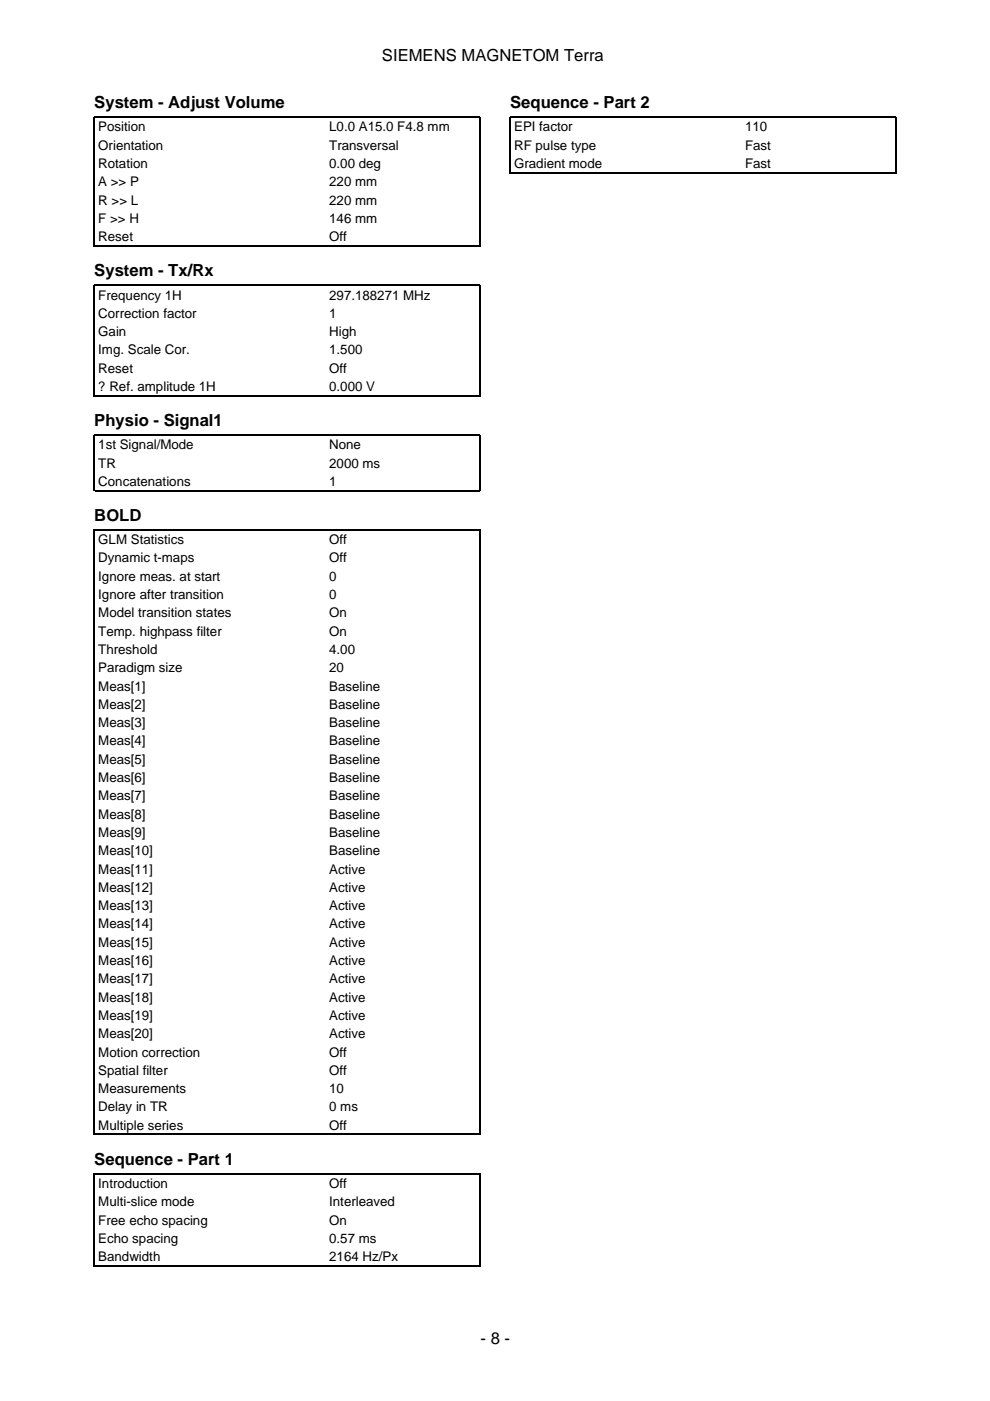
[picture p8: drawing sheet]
<svg xmlns="http://www.w3.org/2000/svg" width="210mm" height="297mm" viewBox="0 0 210 297" stroke-linecap="round" stroke-linejoin="round" font-family="sans-serif">
<defs><g id="words">
<g font-size="3.5">
<text x="81" y="12.9">SIEMENS MAGNETOM Terra</text>
<text x="20" y="22.9">System - Adjust Volume</text>
<text x="108.2" y="22.9">Sequence - Part 2</text>
<text x="20" y="58.6">System - Tx/Rx</text>
<text x="20" y="90.3">Physio - Signal1</text>
<text x="20" y="110.4">BOLD</text>
<text x="20" y="246.9">Sequence - Part 1</text>
<text x="101.9" y="284.9">- 8 -</text>
</g>
<g font-size="2.8">
<text x="20.8" y="27.9">Position</text>
<text x="69.8" y="27.9">L0.0 A15.0 F4.8 mm</text>
<text x="109" y="27.9">EPI factor</text>
<text x="158" y="27.9">110</text>
<text x="20.8" y="31.7">Orientation</text>
<text x="20.8" y="35.6">Rotation</text>
<text x="69.8" y="31.7">Transversal</text>
<text x="69.8" y="35.6">0.00 deg</text>
<text x="109" y="31.7">RF pulse type</text>
<text x="109" y="35.6">Gradient mode</text>
<text x="158" y="31.7">Fast</text>
<text x="158" y="35.6">Fast</text>
<text x="20.8" y="39.5">A &gt;&gt; P</text>
<text x="69.8" y="39.5">220 mm</text>
<text x="20.8" y="43.4">R &gt;&gt; L</text>
<text x="20.8" y="47.3">F &gt;&gt; H</text>
<text x="69.8" y="43.4">220 mm</text>
<text x="69.8" y="47.3">146 mm</text>
<text x="20.8" y="51.2">Reset</text>
<text x="69.8" y="51.2">Off</text>
<text x="20.8" y="63.5">Frequency 1H</text>
<text x="69.8" y="63.5">297.188271 MHz</text>
<text x="20.8" y="67.4">Correction factor</text>
<text x="20.8" y="71.3">Gain</text>
<text x="69.8" y="67.4">1</text>
<text x="69.8" y="71.3">High</text>
<text x="20.8" y="75.1">Img. Scale Cor.</text>
<text x="69.8" y="75.1">1.500</text>
<text x="20.8" y="79">Reset</text>
<text x="20.8" y="82.9">? Ref. amplitude 1H</text>
<text x="69.8" y="79">Off</text>
<text x="69.8" y="82.9">0.000 V</text>
<text x="20.8" y="95.2">1st Signal/Mode</text>
<text x="69.8" y="95.2">None</text>
<text x="20.8" y="99.1">TR</text>
<text x="69.8" y="99.1">2000 ms</text>
<text x="20.8" y="103">Concatenations</text>
<text x="69.8" y="103">1</text>
<text x="20.8" y="115.4">GLM Statistics</text>
<text x="20.8" y="119.2">Dynamic t-maps</text>
<text x="69.8" y="115.4">Off</text>
<text x="69.8" y="119.2">Off</text>
<text x="20.8" y="123.1">Ignore meas. at start</text>
<text x="69.8" y="123.1">0</text>
<text x="20.8" y="127">Ignore after transition</text>
<text x="20.8" y="130.9">Model transition states</text>
<text x="69.8" y="127">0</text>
<text x="69.8" y="130.9">On</text>
<text x="20.8" y="134.8">Temp. highpass filter</text>
<text x="69.8" y="134.8">On</text>
<text x="20.8" y="138.6">Threshold</text>
<text x="20.8" y="142.5">Paradigm size</text>
<text x="69.8" y="138.6">4.00</text>
<text x="69.8" y="142.5">20</text>
<text x="20.8" y="146.4">Meas[1]</text>
<text x="69.8" y="146.4">Baseline</text>
<text x="20.8" y="150.3">Meas[2]</text>
<text x="20.8" y="154.2">Meas[3]</text>
<text x="69.8" y="150.3">Baseline</text>
<text x="69.8" y="154.2">Baseline</text>
<text x="20.8" y="158">Meas[4]</text>
<text x="20.8" y="161.9">Meas[5]</text>
<text x="69.8" y="158">Baseline</text>
<text x="69.8" y="161.9">Baseline</text>
<text x="20.8" y="165.8">Meas[6]</text>
<text x="69.8" y="165.8">Baseline</text>
<text x="20.8" y="169.7">Meas[7]</text>
<text x="20.8" y="173.6">Meas[8]</text>
<text x="69.8" y="169.7">Baseline</text>
<text x="69.8" y="173.6">Baseline</text>
<text x="20.8" y="177.4">Meas[9]</text>
<text x="69.8" y="177.4">Baseline</text>
<text x="20.8" y="181.3">Meas[10]</text>
<text x="20.8" y="185.2">Meas[11]</text>
<text x="69.8" y="181.3">Baseline</text>
<text x="69.8" y="185.2">Active</text>
<text x="20.8" y="189.1">Meas[12]</text>
<text x="69.8" y="189.1">Active</text>
<text x="20.8" y="193">Meas[13]</text>
<text x="20.8" y="196.8">Meas[14]</text>
<text x="69.8" y="193">Active</text>
<text x="69.8" y="196.8">Active</text>
<text x="20.8" y="200.7">Meas[15]</text>
<text x="69.8" y="200.7">Active</text>
<text x="20.8" y="204.6">Meas[16]</text>
<text x="20.8" y="208.5">Meas[17]</text>
<text x="69.8" y="204.6">Active</text>
<text x="69.8" y="208.5">Active</text>
<text x="20.8" y="212.4">Meas[18]</text>
<text x="69.8" y="212.4">Active</text>
<text x="20.8" y="216.3">Meas[19]</text>
<text x="20.8" y="220.1">Meas[20]</text>
<text x="69.8" y="216.3">Active</text>
<text x="69.8" y="220.1">Active</text>
<text x="20.8" y="224">Motion correction</text>
<text x="20.8" y="227.9">Spatial filter</text>
<text x="69.8" y="224">Off</text>
<text x="69.8" y="227.9">Off</text>
<text x="20.8" y="231.8">Measurements</text>
<text x="69.8" y="231.8">10</text>
<text x="20.8" y="235.7">Delay in TR</text>
<text x="20.8" y="239.5">Multiple series</text>
<text x="69.8" y="235.7">0 ms</text>
<text x="69.8" y="239.5">Off</text>
<text x="20.8" y="251.9">Introduction</text>
<text x="69.8" y="251.9">Off</text>
<text x="20.8" y="255.8">Multi-slice mode</text>
<text x="69.8" y="255.8">Interleaved</text>
<text x="20.8" y="259.6">Free echo spacing</text>
<text x="20.8" y="263.5">Echo spacing</text>
<text x="69.8" y="259.6">On</text>
<text x="69.8" y="263.5">0.57 ms</text>
<text x="20.8" y="267.4">Bandwidth</text>
<text x="69.8" y="267.4">2164 Hz/Px</text>
</g>
</g></defs>
<path d="M108.2 36.8v-12h81.8v12M108.3 36.6h81.6M20 52.3v-27.5h81.8v27.5M20.1 52.1h81.6M20 84v-23.5h81.8v23.5M20.1 83.9h81.6M20 104.1v-11.9h81.8v11.9M20.1 104h81.6M20 240.7v-128.4h81.8v128.4M20.1 240.5h81.6M20 268.5v-19.6h81.8v19.6M20.1 268.4h81.6" fill="none" stroke="#000" stroke-width=".26"/>
<use href="#words"/>
</svg>
